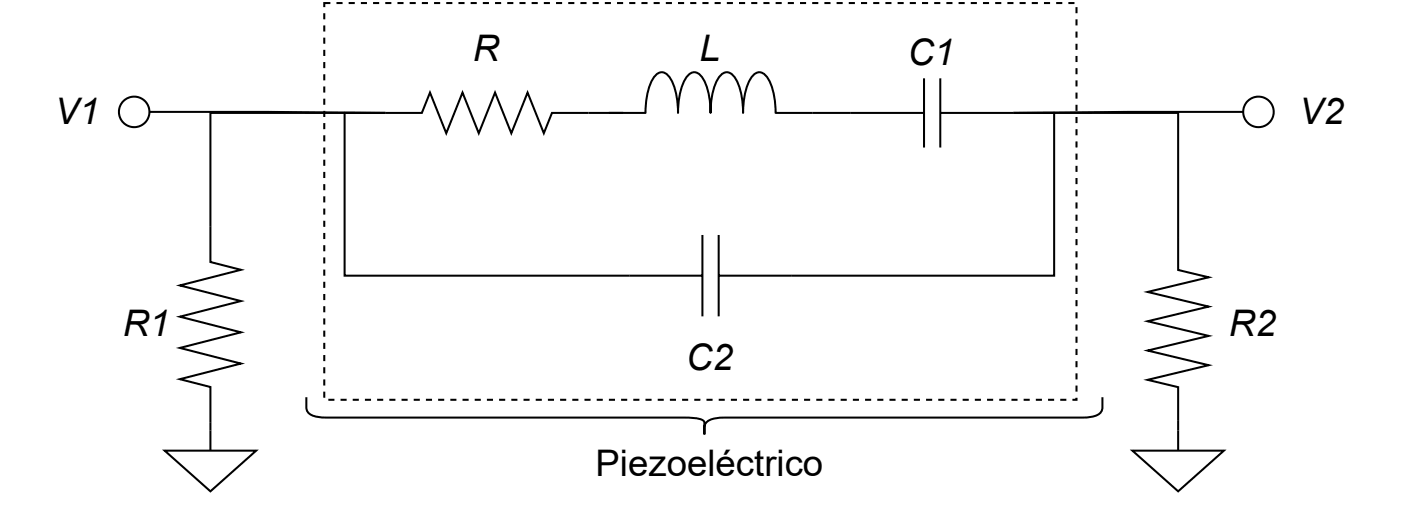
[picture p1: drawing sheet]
<svg xmlns="http://www.w3.org/2000/svg" width="175mm" height="63mm" viewBox="0 0 175 63" stroke-linecap="round" stroke-linejoin="round" font-family="sans-serif">
<defs><g id="words">
<g font-size="4.6">
<text x="59" y="7.6">R</text>
<text x="87.4" y="7.6">L</text>
<text x="113.4" y="8.1">C1</text>
<text x="6.9" y="15.5">V1</text>
<text x="162.3" y="15.5">V2</text>
<text x="15.4" y="41.9">R1</text>
<text x="153.5" y="41.9">R2</text>
<text x="85.7" y="46.2">C2</text>
<text x="74.4" y="59.4">Piezoeléctrico</text>
</g>
</g></defs>
<path d="M48.1 14.1h-5.1v20.3h44.7M48.1 14.1h4.6l1-2.5 2 5 2.1-5 2 5 2-5 2.1 5 2-5 2 5 1-2.5h8.9M48.1 14.1h-21.8v18.6l3.8 1-7.6 1.9 7.6 2-7.6 1.9 7.6 2-7.6 1.9 7.6 2-7.6 1.9 3.8 1v5.4M76.1 14.1h4.5a7.5 7.5 0 0 1 1.3-4.7 .98 .98 0 0 1 1.6 0 7.5 7.5 0 0 1 1.2 4.7 7.5 7.5 0 0 1 1.2-4.7 .98 .98 0 0 1 1.6 0 7.5 7.5 0 0 1 1.3 4.7 7.5 7.5 0 0 1 1.2-4.7 .98 .98 0 0 1 1.6 0 7.5 7.5 0 0 1 1.2 4.7 7.5 7.5 0 0 1 1.3-4.7 .98 .98 0 0 1 1.5 0 7.5 7.5 0 0 1 1.3 4.7h18.5M115.4 9.8v8.6M117.5 14.1h9.1M117.5 9.8v8.6M126.6 14.1h5.1v20.3h-41.9M126.6 14.1h20.6v19.6l3.8 .9-7.6 1.8 7.6 1.9-7.6 1.8 7.6 1.8-7.6 1.9 7.6 1.8-7.6 1.8 3.8 .9v5.4M87.7 29.3v10.2M89.8 29.3v10.2" fill="none" stroke="#000" stroke-width=".25"/>
<path d="M141.5 56.3h11.4l-5.7 5z" fill="#fff"/>
<path d="M141.5 56.3h11.4l-5.7 5zM147.2 53.7v2.6" fill="none" stroke="#000" stroke-width=".25"/>
<path d="M20.6 56.3h11.4l-5.7 5z" fill="#fff"/>
<path d="M18.7 14h14.7l14.7 .1M20.6 56.3h11.4l-5.7 5zM26.3 53.7v2.6" fill="none" stroke="#000" stroke-width=".25"/>
<circle cx="16.8" cy="14" r="1.9" fill="#fff"/>
<g fill="none" stroke="#000" stroke-width=".25">
<path d="M155.3 14h-14.4l-14.3 .1"/>
<circle cx="16.8" cy="14" r="1.9"/>
</g>
<circle cx="157.2" cy="14" r="1.9" fill="#fff"/>
<g fill="none" stroke="#000" stroke-width=".25">
<path d="M38.3 49.6v1.3a1.2 1.2 0 0 0 1.1 1.1l1.4 .1h44.6a4.4 4.4 0 0 1 2.5 .5l.1 1.6a2.11 2.11 0 0 1 .3-1.5 3.3 3.3 0 0 1 2.2-.6h44.7a3.3 3.3 0 0 0 2.2-.5l.2-.4 .1-.3v-1.3"/>
<circle cx="157.2" cy="14" r="1.9"/>
</g>
<path d="M42 .3h.8v.2h-.8zM43.6 .3h.7v.2h-.7zM45.1 .3h.7v.2h-.7zM46.6 .3h.8v.2h-.8zM48.1 .3h.8v.2h-.8zM49.6 .3h.8v.2h-.8zM51.2 .3h.7v.2h-.7zM52.7 .3h.8v.2h-.8zM54.2 .3h.8v.2h-.8zM55.7 .3h.8v.2h-.8zM57.3 .3h.7v.2h-.7zM58.8 .3h.8v.2h-.8zM60.3 .3h.8v.2h-.8zM61.8 .3h.8v.2h-.8zM63.4 .3h.7v.2h-.7zM64.9 .3h.7v.2h-.7zM66.4 .3h.8v.2h-.8zM67.9 .3h.8v.2h-.8zM69.5 .3h.7v.2h-.7zM71 .3h.7v.2h-.7zM72.5 .3h.8v.2h-.8zM74 .3h.8v.2h-.8zM75.6 .3h.7v.2h-.7zM77.1 .3h.7v.2h-.7zM78.6 .3h.8v.2h-.8zM80.1 .3h.8v.2h-.8zM81.6 .3h.8v.2h-.8zM83.2 .3h.7v.2h-.7zM84.7 .3h.8v.2h-.8zM86.2 .3h.8v.2h-.8zM87.7 .3h.8v.2h-.8zM89.3 .3h.7v.2h-.7zM90.8 .3h.8v.2h-.8zM92.3 .3h.8v.2h-.8zM93.8 .3h.8v.2h-.8zM95.4 .3h.7v.2h-.7zM96.9 .3h.7v.2h-.7zM98.4 .3h.8v.2h-.8zM99.9 .3h.8v.2h-.8zM101.5 .3h.7v.2h-.7zM103 .3h.7v.2h-.7zM104.5 .3h.8v.2h-.8zM106 .3h.8v.2h-.8zM107.6 .3h.7v.2h-.7zM109.1 .3h.7v.2h-.7zM110.6 .3h.8v.2h-.8zM112.1 .3h.8v.2h-.8zM113.6 .3h.8v.2h-.8zM115.2 .3h.7v.2h-.7zM116.7 .3h.8v.2h-.8zM118.2 .3h.8v.2h-.8zM119.7 .3h.8v.2h-.8zM121.3 .3h.7v.2h-.7zM122.8 .3h.8v.2h-.8zM124.3 .3h.8v.2h-.8zM125.8 .3h.8v.2h-.8zM127.4 .3h.7v.2h-.7zM128.9 .3h.7v.2h-.7zM130.4 .3h.8v.2h-.8zM131.9 .3h.8v.2h-.8zM133.5 .3h.7v.2h-.7zM134.3 .9h.3v.8h-.3zM134.3 2.4h.3v.8h-.3zM134.3 3.9h.3v.8h-.3zM134.3 5.5h.3v.7h-.3zM134.3 7h.3v.7h-.3zM134.3 8.5h.3v.8h-.3zM134.3 10h.3v.8h-.3zM134.3 11.6h.3v.7h-.3zM134.3 13.1h.3v.7h-.3zM134.3 14.6h.3v.8h-.3zM134.3 16.1h.3v.8h-.3zM134.3 17.7h.3v.7h-.3zM134.3 19.2h.3v.7h-.3zM134.3 20.7h.3v.8h-.3zM134.3 22.2h.3v.8h-.3zM134.3 23.7h.3v.8h-.3zM134.3 25.3h.3v.7h-.3zM134.3 26.8h.3v.8h-.3zM134.3 28.3h.3v.8h-.3zM134.3 29.8h.3v.8h-.3zM134.3 31.4h.3v.7h-.3zM134.3 32.9h.3v.7h-.3zM134.3 34.4h.3v.8h-.3zM134.3 35.9h.3v.8h-.3zM134.3 37.5h.3v.7h-.3zM134.3 39h.3v.7h-.3zM134.3 40.5h.3v.8h-.3zM134.3 42h.3v.8h-.3zM134.3 43.6h.3v.7h-.3zM134.3 45.1h.3v.7h-.3zM134.3 46.6h.3v.8h-.3zM134.3 48.1h.3v.8h-.3zM134 49.8h.5v.1h-.2v-.3h.3v.4h-.6zM132.4 49.8h.8v.2h-.8zM130.9 49.8h.8v.2h-.8zM129.4 49.8h.8v.2h-.8zM127.9 49.8h.7v.2h-.7zM126.3 49.8h.8v.2h-.8zM124.8 49.8h.8v.2h-.8zM123.3 49.8h.8v.2h-.8zM121.8 49.8h.7v.2h-.7zM120.2 49.8h.8v.2h-.8zM118.7 49.8h.8v.2h-.8zM117.2 49.8h.8v.2h-.8zM115.7 49.8h.7v.2h-.7zM114.2 49.8h.7v.2h-.7zM112.6 49.8h.8v.2h-.8zM111.1 49.8h.8v.2h-.8zM109.6 49.8h.7v.2h-.7zM108.1 49.8h.7v.2h-.7zM106.5 49.8h.8v.2h-.8zM105 49.8h.8v.2h-.8zM103.5 49.8h.8v.2h-.8zM102 49.8h.7v.2h-.7zM100.4 49.8h.8v.2h-.8zM98.9 49.8h.8v.2h-.8zM97.4 49.8h.8v.2h-.8zM95.9 49.8h.7v.2h-.7zM94.3 49.8h.8v.2h-.8zM92.8 49.8h.8v.2h-.8zM91.3 49.8h.8v.2h-.8zM89.8 49.8h.7v.2h-.7zM88.3 49.8h.7v.2h-.7zM86.7 49.8h.8v.2h-.8zM85.2 49.8h.8v.2h-.8zM83.7 49.8h.7v.2h-.7zM82.2 49.8h.7v.2h-.7zM80.6 49.8h.8v.2h-.8zM79.1 49.8h.8v.2h-.8zM77.6 49.8h.7v.2h-.7zM76.1 49.8h.7v.2h-.7zM74.5 49.8h.8v.2h-.8zM73 49.8h.8v.2h-.8zM71.5 49.8h.8v.2h-.8zM70 49.8h.7v.2h-.7zM68.4 49.8h.8v.2h-.8zM66.9 49.8h.8v.2h-.8zM65.4 49.8h.8v.2h-.8zM63.9 49.8h.7v.2h-.7zM62.3 49.8h.8v.2h-.8zM60.8 49.8h.8v.2h-.8zM59.3 49.8h.8v.2h-.8zM57.8 49.8h.7v.2h-.7zM56.3 49.8h.7v.2h-.7zM54.7 49.8h.8v.2h-.8zM53.2 49.8h.8v.2h-.8zM51.7 49.8h.7v.2h-.7zM50.2 49.8h.7v.2h-.7zM48.6 49.8h.8v.2h-.8zM47.1 49.8h.8v.2h-.8zM45.6 49.8h.7v.2h-.7zM44.1 49.8h.7v.2h-.7zM42.5 49.8h.8v.2h-.8zM41 49.8h.8v.2h-.8zM40.4 48.9h.2v.7h-.2zM40.4 47.4h.2v.7h-.2zM40.4 45.8h.2v.8h-.2zM40.4 44.3h.2v.8h-.2zM40.4 42.8h.2v.8h-.2zM40.4 41.3h.2v.7h-.2zM40.4 39.7h.2v.8h-.2zM40.4 38.2h.2v.8h-.2zM40.4 36.7h.2v.8h-.2zM40.4 35.2h.2v.7h-.2zM40.4 33.6h.2v.8h-.2zM40.4 32.1h.2v.8h-.2zM40.4 30.6h.2v.8h-.2zM40.4 29.1h.2v.7h-.2zM40.4 27.6h.2v.7h-.2zM40.4 26h.2v.8h-.2zM40.4 24.5h.2v.8h-.2zM40.4 23h.2v.7h-.2zM40.4 21.5h.2v.7h-.2zM40.4 19.9h.2v.8h-.2zM40.4 18.4h.2v.8h-.2zM40.4 16.9h.2v.8h-.2zM40.4 15.4h.2v.7h-.2zM40.4 13.8h.2v.8h-.2zM40.4 12.3h.2v.8h-.2zM40.4 10.8h.2v.8h-.2zM40.4 9.3h.2v.7h-.2zM40.4 7.7h.2v.8h-.2zM40.4 6.2h.2v.8h-.2zM40.4 4.7h.2v.8h-.2zM40.4 3.2h.2v.7h-.2zM40.4 1.7h.2v.7h-.2zM40.4 .3h.9v.2h-.8v-.1h.1v.5h-.2z" fill="#000"/>
<use href="#words"/>
</svg>
